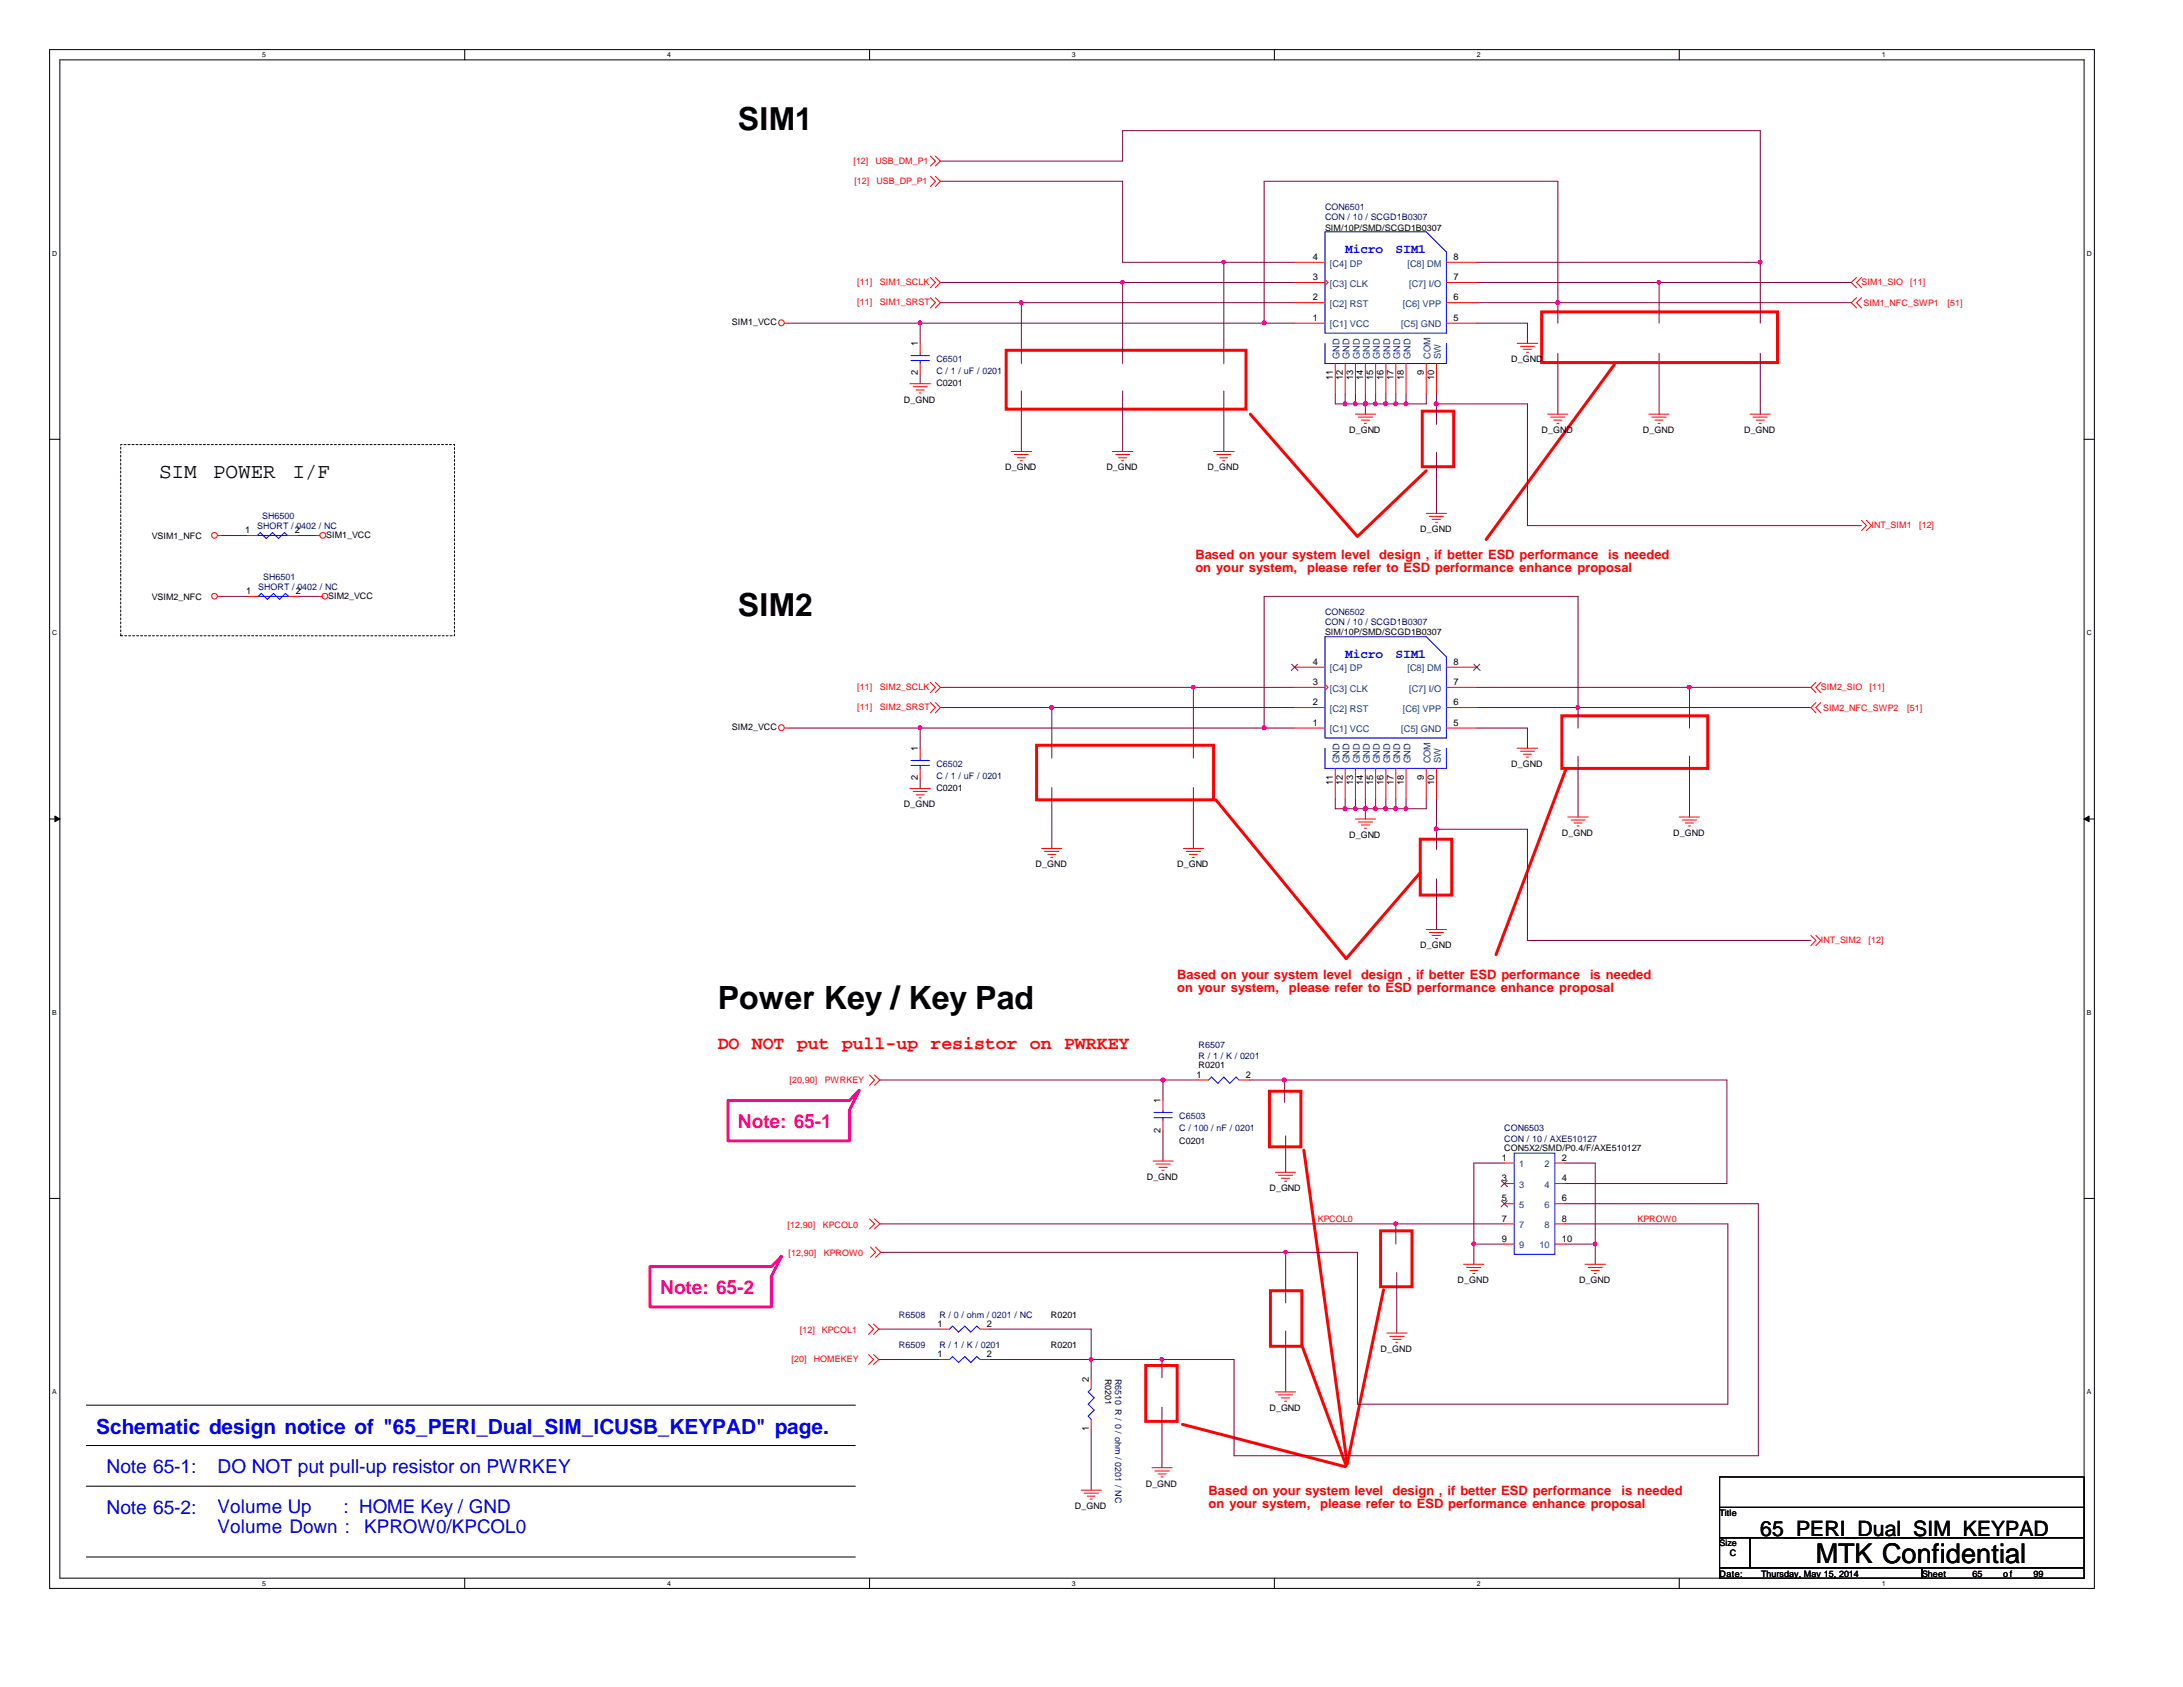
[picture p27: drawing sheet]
<svg xmlns="http://www.w3.org/2000/svg" width="279mm" height="216mm" viewBox="0 0 279 216" stroke-linecap="round" stroke-linejoin="round" font-family="sans-serif">
<defs><g id="words">
<g font-size="4.1">
<text x="94.4" y="16.6">SIM1</text>
<text x="94.4" y="78.8">SIM2</text>
<text x="91.9" y="129.1">Power Key / Key Pad</text>
</g>
<text font-size="3.5" x="232.4" y="200">MTK Confidential</text>
<g font-size="2.7">
<text x="20.4" y="61.1">SIM</text>
<text x="27.3" y="61.1">POWER</text>
<text x="37.4" y="61.1">I/F</text>
<text x="225.3" y="196.6">65_PERI_Dual_SIM_KEYPAD</text>
</g>
<text font-size="2.7" fill="#00f" x="12.3" y="183.6">Schematic design notice of &quot;65_PERI_Dual_SIM_ICUSB_KEYPAD&quot; page.</text>
<g font-size="2.5" fill="#ff0080">
<text x="94.4" y="144.4">Note: 65-1</text>
<text x="84.5" y="165.6">Note: 65-2</text>
</g>
<g font-size="2.5" fill="#00f">
<text x="13.6" y="188.6">Note 65-1:</text>
<text x="27.9" y="188.6">DO NOT put pull-up resistor on PWRKEY</text>
<text x="13.6" y="193.7">Note 65-2:</text>
</g>
<g font-size="2.4" fill="#00f">
<text x="27.9" y="193.7">Volume Up</text>
<text x="27.9" y="196.2">Volume Down :</text>
<text x="43.9" y="193.7">: HOME Key / GND</text>
<text x="46.6" y="196.2">KPROW0/KPCOL0</text>
</g>
<text font-size="2.3" fill="#f00" x="91.9" y="134.2">DO NOT put pull-up resistor on PWRKEY</text>
<g font-size="1.7" fill="#00f">
<text x="172.2" y="32.4">Micro</text>
<text x="178.6" y="32.4">SIM1</text>
<text x="172.2" y="84.2">Micro</text>
<text x="178.6" y="84.2">SIM1</text>
</g>
<g font-size="1.7" fill="#f00">
<text x="153" y="71.5">Based on your system level</text>
<text x="176.5" y="71.5">design , if better ESD performance</text>
<text x="205.8" y="71.5">is needed</text>
<text x="153" y="73.2">on your system,</text>
<text x="167.3" y="73.2">please refer to ESD performance enhance proposal</text>
<text x="150.7" y="125.3">Based on your system level</text>
<text x="174.2" y="125.3">design , if better ESD performance</text>
<text x="203.5" y="125.3">is needed</text>
<text x="150.7" y="127">on your system,</text>
<text x="165" y="127">please refer to ESD performance enhance proposal</text>
<text x="154.7" y="191.3">Based on your system level</text>
<text x="178.2" y="191.3">design , if better ESD performance</text>
<text x="207.5" y="191.3">is needed</text>
<text x="154.7" y="193">on your system,</text>
<text x="169" y="193">please refer to ESD performance enhance proposal</text>
</g>
<g font-size="1.2">
<text x="168" y="35.9">3</text>
<text x="168" y="33.3">4</text>
<text x="186" y="35.9">7</text>
<text x="186" y="33.3">8</text>
<text x="168" y="38.4">2</text>
<text x="168" y="41.1">1</text>
<text x="186" y="38.4">6</text>
<text x="186" y="41.1">5</text>
<text x="117.5" y="44.3" transform="rotate(-90 117.5 44.3)">1</text>
<text x="117.5" y="48" transform="rotate(-90 117.5 48)">2</text>
<text x="170.6" y="48.7" transform="rotate(-90 170.6 48.7)">11</text>
<text x="171.9" y="48.7" transform="rotate(-90 171.9 48.7)">12</text>
<text x="173.2" y="48.7" transform="rotate(-90 173.2 48.7)">13</text>
<text x="174.5" y="48.7" transform="rotate(-90 174.5 48.7)">14</text>
<text x="175.8" y="48.7" transform="rotate(-90 175.8 48.7)">15</text>
<text x="177.1" y="48.7" transform="rotate(-90 177.1 48.7)">16</text>
<text x="178.4" y="48.7" transform="rotate(-90 178.4 48.7)">17</text>
<text x="179.7" y="48.7" transform="rotate(-90 179.7 48.7)">18</text>
<text x="182.2" y="48" transform="rotate(-90 182.2 48)">9</text>
<text x="183.6" y="48.7" transform="rotate(-90 183.6 48.7)">10</text>
<text x="31.4" y="68.2">1</text>
<text x="37.7" y="68.2">2</text>
<text x="31.5" y="76">1</text>
<text x="37.8" y="76">2</text>
<text x="168" y="87.7">3</text>
<text x="168" y="85.1">4</text>
<text x="186" y="87.7">7</text>
<text x="186" y="85.1">8</text>
<text x="168" y="90.3">2</text>
<text x="168" y="92.9">1</text>
<text x="186" y="90.3">6</text>
<text x="186" y="92.9">5</text>
<text x="117.5" y="99.9" transform="rotate(-90 117.5 99.9)">2</text>
<text x="117.5" y="96.1" transform="rotate(-90 117.5 96.1)">1</text>
<text x="170.6" y="100.5" transform="rotate(-90 170.6 100.5)">11</text>
<text x="171.9" y="100.5" transform="rotate(-90 171.9 100.5)">12</text>
<text x="173.2" y="100.5" transform="rotate(-90 173.2 100.5)">13</text>
<text x="174.5" y="100.5" transform="rotate(-90 174.5 100.5)">14</text>
<text x="175.8" y="100.5" transform="rotate(-90 175.8 100.5)">15</text>
<text x="177.1" y="100.5" transform="rotate(-90 177.1 100.5)">16</text>
<text x="178.4" y="100.5" transform="rotate(-90 178.4 100.5)">17</text>
<text x="179.7" y="100.5" transform="rotate(-90 179.7 100.5)">18</text>
<text x="182.2" y="99.9" transform="rotate(-90 182.2 99.9)">9</text>
<text x="183.6" y="100.5" transform="rotate(-90 183.6 100.5)">10</text>
<text x="153.1" y="137.9">1</text>
<text x="159.5" y="137.9">2</text>
<text x="148.5" y="141.2" transform="rotate(-90 148.5 141.2)">1</text>
<text x="148.5" y="144.9" transform="rotate(-90 148.5 144.9)">2</text>
<text x="192.2" y="148.5">1</text>
<text x="199.9" y="148.5">2</text>
<text x="192.2" y="151.2">3</text>
<text x="192.2" y="153.8">5</text>
<text x="199.9" y="151.2">4</text>
<text x="199.9" y="153.8">6</text>
<text x="192.2" y="156.3">7</text>
<text x="192.2" y="158.9">9</text>
<text x="199.9" y="158.9">10</text>
<text x="199.9" y="156.3">8</text>
<text x="120" y="169.8">1</text>
<text x="120" y="173.7">1</text>
<text x="126.3" y="169.8">2</text>
<text x="126.3" y="173.7">2</text>
<text x="139.4" y="176.9" transform="rotate(-90 139.4 176.9)">2</text>
<text x="139.4" y="183.2" transform="rotate(-90 139.4 183.2)">1</text>
</g>
<g font-size="1.2" fill="#004080">
<text x="170.2" y="34.1">[C4] DP</text>
<text x="180.1" y="34.1">[C8] DM</text>
<text x="170.2" y="36.7">[C3] CLK</text>
<text x="170.2" y="39.3">[C2] RST</text>
<text x="170.2" y="41.9">[C1] VCC</text>
<text x="179.3" y="41.9">[C5] GND</text>
<text x="179.5" y="39.3">[C6] VPP</text>
<text x="180.3" y="36.7">[C7] I/O</text>
<text x="171.4" y="45.9" transform="rotate(-90 171.4 45.9)">GND</text>
<text x="172.7" y="45.9" transform="rotate(-90 172.7 45.9)">GND</text>
<text x="174" y="45.9" transform="rotate(-90 174 45.9)">GND</text>
<text x="175.3" y="45.9" transform="rotate(-90 175.3 45.9)">GND</text>
<text x="176.6" y="45.9" transform="rotate(-90 176.6 45.9)">GND</text>
<text x="177.9" y="45.9" transform="rotate(-90 177.9 45.9)">GND</text>
<text x="179.2" y="45.9" transform="rotate(-90 179.2 45.9)">GND</text>
<text x="180.5" y="45.9" transform="rotate(-90 180.5 45.9)">GND</text>
<text x="183.1" y="45.9" transform="rotate(-90 183.1 45.9)">COM</text>
<text x="184.4" y="45.9" transform="rotate(-90 184.4 45.9)">SW</text>
<text x="170.2" y="88.5">[C3] CLK</text>
<text x="170.2" y="85.9">[C4] DP</text>
<text x="180.1" y="85.9">[C8] DM</text>
<text x="180.3" y="88.5">[C7] I/O</text>
<text x="170.2" y="91.1">[C2] RST</text>
<text x="170.2" y="93.7">[C1] VCC</text>
<text x="179.3" y="93.7">[C5] GND</text>
<text x="179.5" y="91.1">[C6] VPP</text>
<text x="171.4" y="97.7" transform="rotate(-90 171.4 97.7)">GND</text>
<text x="172.7" y="97.7" transform="rotate(-90 172.7 97.7)">GND</text>
<text x="174" y="97.7" transform="rotate(-90 174 97.7)">GND</text>
<text x="175.3" y="97.7" transform="rotate(-90 175.3 97.7)">GND</text>
<text x="176.6" y="97.7" transform="rotate(-90 176.6 97.7)">GND</text>
<text x="177.9" y="97.7" transform="rotate(-90 177.9 97.7)">GND</text>
<text x="179.2" y="97.7" transform="rotate(-90 179.2 97.7)">GND</text>
<text x="180.5" y="97.7" transform="rotate(-90 180.5 97.7)">GND</text>
<text x="183.1" y="97.7" transform="rotate(-90 183.1 97.7)">COM</text>
<text x="184.4" y="97.7" transform="rotate(-90 184.4 97.7)">SW</text>
<text x="194.4" y="149.4">1</text>
<text x="197.7" y="149.4">2</text>
<text x="194.4" y="152">3</text>
<text x="194.4" y="154.6">5</text>
<text x="197.7" y="152">4</text>
<text x="197.7" y="154.6">6</text>
<text x="194.4" y="157.2">7</text>
<text x="194.4" y="159.8">9</text>
<text x="197" y="159.8">10</text>
<text x="197.7" y="157.2">8</text>
</g>
<g font-size="1.1" fill="#f00">
<text x="109.2" y="21">[12]</text>
<text x="109.3" y="23.5">[12]</text>
<text x="112.1" y="21">USB_DM_P1</text>
<text x="112.2" y="23.5">USB_DP_P1</text>
<text x="109.7" y="36.5">[11]</text>
<text x="109.7" y="39.1">[11]</text>
<text x="112.6" y="36.5">SIM1_SCLK</text>
<text x="112.6" y="39.1">SIM1_SRST</text>
<text x="238.3" y="36.5">SIM1_SIO</text>
<text x="238.5" y="39.2">SIM1_NFC_SWP1</text>
<text x="244.5" y="36.5">[11]</text>
<text x="249.3" y="39.2">[51]</text>
<text x="239.5" y="67.6">INT_SIM1</text>
<text x="245.6" y="67.6">[12]</text>
<text x="109.7" y="88.3">[11]</text>
<text x="112.6" y="88.3">SIM2_SCLK</text>
<text x="233" y="88.3">SIM2_SIO</text>
<text x="239.3" y="88.3">[11]</text>
<text x="109.7" y="90.9">[11]</text>
<text x="112.6" y="90.9">SIM2_SRST</text>
<text x="233.3" y="91">SIM2_NFC_SWP2</text>
<text x="244.1" y="91">[51]</text>
<text x="233" y="120.7">INT_SIM2</text>
<text x="239.1" y="120.7">[12]</text>
<text x="101" y="138.6">[20,90]</text>
<text x="105.6" y="138.6">PWRKEY</text>
<text x="100.8" y="157.1">[12,90]</text>
<text x="100.9" y="160.7">[12,90]</text>
<text x="105.3" y="157.1">KPCOL0</text>
<text x="105.5" y="160.7">KPROW0</text>
<text x="168.7" y="156.4">KPCOL0</text>
<text x="209.6" y="156.4">KPROW0</text>
<text x="102.4" y="170.6">[12]</text>
<text x="105.2" y="170.6">KPCOL1</text>
<text x="101.3" y="174.3">[20]</text>
<text x="104.2" y="174.3">HOMEKEY</text>
</g>
<g font-size="1.1" fill="#000080">
<text x="169.6" y="26.9">CON6501</text>
<text x="169.6" y="28.2">CON / 10 / SCGD1B0307</text>
<text x="119.8" y="46.3">C6501</text>
<text x="119.8" y="47.9">C / 1 / uF / 0201</text>
<text x="32.9" y="67.7">SHORT / 0402 / NC</text>
<text x="33.6" y="66.4">SH6500</text>
<text x="33.1" y="75.5">SHORT / 0402 / NC</text>
<text x="33.7" y="74.2">SH6501</text>
<text x="169.6" y="78.7">CON6502</text>
<text x="169.6" y="80">CON / 10 / SCGD1B0307</text>
<text x="119.8" y="98.1">C6502</text>
<text x="119.8" y="99.7">C / 1 / uF / 0201</text>
<text x="153.4" y="134.2">R6507</text>
<text x="153.4" y="135.5">R / 1 / K / 0201</text>
<text x="150.9" y="143.2">C6503</text>
<text x="150.9" y="144.8">C / 100 / nF / 0201</text>
<text x="192.5" y="144.8">CON6503</text>
<text x="192.5" y="146.1">CON / 10 / AXE510127</text>
<text x="115.1" y="168.6">R6508</text>
<text x="115.1" y="172.5">R6509</text>
<text x="120.2" y="168.6">R / 0 / ohm / 0201 / NC</text>
<text x="120.2" y="172.5">R / 1 / K / 0201</text>
<text x="142.7" y="176.4" transform="rotate(90 142.7 176.4)">R6510 R / 0 / ohm / 0201 / NC</text>
</g>
<g font-size="1.1">
<text x="169.6" y="29.5">SIM/10P/SMD/SCGD1B0307</text>
<text x="93.7" y="41.7">SIM1_VCC</text>
<text x="193.4" y="46.3">D_GND</text>
<text x="115.7" y="51.5">D_GND</text>
<text x="119.8" y="49.4">C0201</text>
<text x="172.7" y="55.4">D_GND</text>
<text x="197.3" y="55.4">D_GND</text>
<text x="210.3" y="55.4">D_GND</text>
<text x="223.2" y="55.4">D_GND</text>
<text x="128.7" y="60.2">D_GND</text>
<text x="141.6" y="60.2">D_GND</text>
<text x="154.6" y="60.2">D_GND</text>
<text x="19.4" y="69">VSIM1_NFC</text>
<text x="41.7" y="68.9">SIM1_VCC</text>
<text x="181.8" y="68.1">D_GND</text>
<text x="19.4" y="76.8">VSIM2_NFC</text>
<text x="42" y="76.6">SIM2_VCC</text>
<text x="169.6" y="81.3">SIM/10P/SMD/SCGD1B0307</text>
<text x="93.7" y="93.5">SIM2_VCC</text>
<text x="119.8" y="101.3">C0201</text>
<text x="193.4" y="98.1">D_GND</text>
<text x="115.7" y="103.3">D_GND</text>
<text x="172.7" y="107.2">D_GND</text>
<text x="199.9" y="106.9">D_GND</text>
<text x="214.2" y="106.9">D_GND</text>
<text x="132.5" y="111">D_GND</text>
<text x="150.7" y="111">D_GND</text>
<text x="181.8" y="121.3">D_GND</text>
<text x="153.4" y="136.7">R0201</text>
<text x="150.9" y="146.3">C0201</text>
<text x="192.5" y="147.4">CON5X2/SMD/P0.4/F/AXE510127</text>
<text x="146.8" y="151">D_GND</text>
<text x="162.5" y="152.4">D_GND</text>
<text x="186.6" y="164.2">D_GND</text>
<text x="202.1" y="164.2">D_GND</text>
<text x="134.5" y="168.6">R0201</text>
<text x="134.5" y="172.5">R0201</text>
<text x="176.7" y="173">D_GND</text>
<text x="141.4" y="176.4" transform="rotate(90 141.4 176.4)">R0201</text>
<text x="162.5" y="180.6">D_GND</text>
<text x="146.6" y="190.2">D_GND</text>
<text x="137.6" y="193.1">D_GND</text>
<text x="220.1" y="194">Title</text>
<text x="220.1" y="197.9">Size</text>
<text x="220.1" y="201.8">Date:</text>
<text x="221.4" y="199.2">C</text>
<text x="225.4" y="201.8">Thursday, May 15, 2014</text>
<text x="246" y="201.8">Sheet</text>
<text x="252.5" y="201.8">65</text>
<text x="256.4" y="201.8">o f</text>
<text x="260.3" y="201.8">99</text>
</g>
<g font-size=".9">
<text x="33.6" y="7.3">5</text>
<text x="85.4" y="7.3">4</text>
<text x="137.2" y="7.3">3</text>
<text x="189" y="7.3">2</text>
<text x="240.8" y="7.3">1</text>
<text x="6.7" y="32.7">D</text>
<text x="267.1" y="32.7">D</text>
<text x="6.7" y="81.3">C</text>
<text x="267.1" y="81.3">C</text>
<text x="6.7" y="129.9">B</text>
<text x="267.1" y="129.9">B</text>
<text x="6.7" y="178.4">A</text>
<text x="267.1" y="178.4">A</text>
<text x="33.6" y="202.9">5</text>
<text x="85.4" y="202.9">4</text>
<text x="137.2" y="202.9">3</text>
<text x="189" y="202.9">2</text>
<text x="240.8" y="202.9">1</text>
</g>
</g></defs>
<path d="M6.3 6.3h261.8v197h-261.8zM7.7 7.7h259v194.3h-259z" fill="none" stroke="#000" stroke-width=".13"/>
<g fill="#fff">
<path d="M33.6 6.5h.5v1h-.5z"/>
<path d="M33.6 202.1h.5v1.1h-.5z"/>
</g>
<path d="M59.5 6.3v1.4M59.5 202v1.3" fill="none" stroke="#000" stroke-width=".13"/>
<g fill="#fff">
<path d="M85.4 6.5h.5v1h-.5z"/>
<path d="M85.4 202.1h.5v1.1h-.5z"/>
</g>
<path d="M111.3 6.3v1.4M111.3 202v1.3" fill="none" stroke="#000" stroke-width=".13"/>
<g fill="#fff">
<path d="M137.2 6.5h.5v1h-.5z"/>
<path d="M137.2 202.1h.5v1.1h-.5z"/>
</g>
<path d="M163.1 6.3v1.4M163.1 202v1.3" fill="none" stroke="#000" stroke-width=".13"/>
<g fill="#fff">
<path d="M189 6.5h.5v1h-.5z"/>
<path d="M189 202.1h.5v1.1h-.5z"/>
</g>
<path d="M214.9 6.3v1.4M214.9 202v1.3" fill="none" stroke="#000" stroke-width=".13"/>
<g fill="#fff">
<path d="M240.8 6.5h.5v1h-.5z"/>
<path d="M240.8 202.1h.5v1.1h-.5z"/>
<path d="M6.7 31.9h.6v1h-.6z"/>
<path d="M267.1 31.9h.6v1h-.6z"/>
<path d="M6.7 80.5h.6v1h-.6z"/>
<path d="M267.1 80.5h.6v1h-.6z"/>
</g>
<path d="M6.3 56.2h1.4M266.7 56.2h1.4" fill="none" stroke="#000" stroke-width=".13"/>
<g fill="#fff">
<path d="M6.7 129.1h.6v1h-.6z"/>
<path d="M267.1 129.1h.6v1h-.6z"/>
</g>
<path d="M6.3 104.8h1.4M266.7 104.8h1.4" fill="none" stroke="#000" stroke-width=".13"/>
<g fill="#000" stroke="#000" stroke-width=".13">
<path d="M7 104.4l.7 .4-.7 .4z" fill-rule="evenodd"/>
<path d="M266.7 104.8l.7-.4v.8z" fill-rule="evenodd"/>
</g>
<g fill="#fff">
<path d="M6.7 177.6h.5v1h-.5z"/>
<path d="M267.1 177.6h.5v1h-.5z"/>
</g>
<path d="M6.3 153.4h1.4M266.7 153.4h1.4M11 179.8h98.5M11 185h98.5M11 199.3h98.5M11 190.2h98.5M220.1 189h46.6v3.9h-46.6zM220.1 192.9h46.6v3.9h-46.6zM220.1 196.8h3.9v3.9h-3.9zM224 196.8h42.7v3.9h-42.7zM220.1 200.7h25.9v1.3h-25.9zM246 200.7h20.7v1.3h-20.7z" fill="none" stroke="#000" stroke-width=".13"/>
<path d="M15.5 56.9h42.7v24.5h-42.7z" fill="none" stroke="#000" stroke-width=".13" stroke-dasharray=".3 .3"/>
<path d="M93.2 140.8h15.5l1.3-1.3-1.3 2.6v3.9h-15.5zM83.2 162.1h15.5l1.3-1.3-1.3 2.6v3.9h-15.5z" fill="none" stroke="#ff0080" stroke-width=".38"/>
<g fill="none" stroke="#f00" stroke-width=".38">
<path d="M197.3 39.9h30.2v6.5h-30.2zM128.8 44.8h30.7v7.6h-30.7zM160 53l13.7 15.7M182 52.6h4.1v7.1h-4.1zM206.6 46.7l-16.4 22.3M182.5 60.2l-8.6 8.3M132.7 95.4h22.6v7h-22.6zM199.9 91.6h18.7v6.7h-18.7zM200.4 98.5l-8.9 23.7M155.6 102.4l16.7 20.3 9.5-11M181.8 107.4h4v7.2h-4zM162.5 139.7h4v7.1h-4z"/>
<path d="M166.9 147.2l5.5 40.1 4.7-22.2M176.7 157.5h4v7.2h-4zM146.6 174.8h4.1v7.1h-4.1zM162.6 165.2h4v7.1h-4zM166.6 172.2l5.7 15.4M151.3 182.3l20.9 5.4"/>
</g>
<g fill="none" stroke="#800040" stroke-width=".13">
<path d="M120.4 38.7h45.3M120.4 36.2h45.3M120.4 20.6h23.3v-3.9h81.6v24.7M120.4 23.2h23.3v10.4h22M130.7 38.7v7.8M143.7 36.2v10.3M156.6 33.6v12.9M189 38.7h47.9M189 36.2h47.9M189 33.6h36.3M212.3 36.2v5.2M100.9 41.4h64.8"/>
<path d="M117.8 41.4v2.5M117.8 47.8v1.3M130.7 50v7.8M143.7 50v7.8M156.6 50v7.8M161.8 41.4v-18.2h37.6v18.2M170.9 50.4v1.3h11.6v-1.3M172.2 50.4v1.3M173.5 50.4v1.3M174.8 50.4v2.6M176.1 50.4v1.3M177.4 50.4v1.3"/>
<path d="M178.6 50.4v1.3M180 50.4v1.3M183.9 51.7h11.6v15.6h42.8M183.9 50.4v3.9M183.9 57.9v7.8M189 41.4h6.5v2.5M199.4 45.2v7.8M212.3 45.2v7.8M225.3 45.2v7.8M28.4 76.3h3.3M28.4 68.5h3.2M38.1 68.5h2.3"/>
<path d="M38.2 76.3h2.5M100.9 93.2h64.8M117.8 93.2v2.6M117.8 99.7v1.2M120.4 90.6h45.3M120.4 88h45.3M134.6 90.6v6.4M152.7 88v9M161.8 93.2v-16.9h40.2v16.9M189 93.2h6.5v2.6M189 90.6h42.8M189 88h42.8"/>
<path d="M202 96.8v7.8M216.2 88v5.2M216.2 96.8v7.8M134.6 100.8v7.8M152.7 100.8v7.8M170.9 102.2v1.3h11.6v-1.3M172.2 102.2v1.3M173.5 102.2v1.3M174.8 102.2v2.6M176.1 102.2v1.3M177.4 102.2v1.3M178.6 102.2v1.3"/>
<path d="M180 102.2v1.3M183.9 106.1h11.6v14.3h36.3M183.9 102.2v6.5M183.9 112.5v6.5M112.6 138.2h40.8M148.8 138.2v2.6M159.9 138.2h61.1v13.3h-20.7M164.4 138.2v2.9M112.6 156.6h79.9M148.8 144.7v3.9M164.5 145.4v4.6M178.6 156.6v2.6"/>
<path d="M188.6 159.2h3.9M192.5 148.8h-3.9v13M200.3 148.8h3.9v13M200.3 156.6h20.8v23.1h-47.4v-19.4h-61M200.3 159.2h3.9M200.3 154.1h24.7v32.2h-67.1v-12.3h-31.2M112.5 174h7.7M112.5 170.1h7.7M126.7 170.1h13v6.3M148.7 174v2.3M164.5 160.3v6.5M164.5 170.3v7.8"/>
<path d="M178.8 162.9v7.7M139.7 182.9v7.8M148.7 180.1v7.7"/>
</g>
<g fill="#f0f" stroke="#f0f" stroke-width=".13">
<path d="M130.5 38.5h.2l.2 .1v.3l-.2 .1-.2-.1z" fill-rule="evenodd"/>
<path d="M199.2 38.5h.1l.3 .1-.1 .3-.2 .1-.1-.1z" fill-rule="evenodd"/>
<path d="M143.5 36h.3l.1 .1-.1 .2-.2 .1-.1-.1z" fill-rule="evenodd"/>
<path d="M117.6 41.1h.1l.2 .1v.3l-.2 .1-.1-.1z" fill-rule="evenodd"/>
<path d="M134.4 90.4l.2-.1 .2 .1v.3l-.2 .1-.2-.1z" fill-rule="evenodd"/>
<path d="M201.8 90.4l.1-.1 .2 .1v.3l-.2 .1-.1-.1z" fill-rule="evenodd"/>
<path d="M152.5 87.8h.4l.1 .1-.1 .2-.2 .1-.2-.1z" fill-rule="evenodd"/>
<path d="M117.6 92.9h.1l.2 .1v.3l-.2 .1-.1-.1z" fill-rule="evenodd"/>
<path d="M175.9 103.3h.1l.2 .1v.3l-.2 .1-.1-.1z" fill-rule="evenodd"/>
<path d="M179.8 103.3h.1l.2 .1v.3l-.2 .1-.1-.1z" fill-rule="evenodd"/>
<path d="M178.5 103.3h.1l.2 .1v.3l-.2 .1-.1-.1z" fill-rule="evenodd"/>
<path d="M172 103.3h.1l.2 .1v.3l-.2 .1-.1-.1z" fill-rule="evenodd"/>
<path d="M212.1 36h.4l.1 .1-.1 .2-.2 .1-.2-.1z" fill-rule="evenodd"/>
<path d="M175.9 51.5l.1-.1 .2 .1v.4h-.2h-.1z" fill-rule="evenodd"/>
<path d="M172 51.5l.1-.1 .2 .1v.4h-.2h-.1z" fill-rule="evenodd"/>
<path d="M179.8 51.5l.1-.1 .2 .1v.4h-.2h-.1z" fill-rule="evenodd"/>
<path d="M178.5 51.5l.1-.1 .2 .1v.4h-.2h-.1z" fill-rule="evenodd"/>
<path d="M173.3 51.5l.1-.1 .3 .1-.1 .4h-.2h-.1z" fill-rule="evenodd"/>
<path d="M173.3 103.3h.1l.3 .1-.1 .3-.2 .1-.1-.1z" fill-rule="evenodd"/>
<path d="M172 103.3h.1l.2 .1v.3l-.2 .1-.1-.1z" fill-rule="evenodd"/>
<path d="M178.5 156.4h.3l.1 .2-.1 .2h-.2h-.1z" fill-rule="evenodd"/>
<path d="M156.4 33.4h.4v.1v.2l-.2 .1-.2-.1z" fill-rule="evenodd"/>
<path d="M225.1 33.4h.3l.1 .1-.1 .2-.1 .1-.2-.1z" fill-rule="evenodd"/>
<path d="M204 159h.3l.1 .2-.1 .1-.2 .1-.1-.1z" fill-rule="evenodd"/>
<path d="M188.4 159h.4v.2v.1l-.2 .1-.2-.1z" fill-rule="evenodd"/>
<path d="M139.5 173.8h.3l.1 .1-.1 .2-.2 .1-.1-.1z" fill-rule="evenodd"/>
<path d="M164.4 160.1h.3l.1 .1-.1 .2-.2 .1-.1-.1z" fill-rule="evenodd"/>
<path d="M148.5 173.8h.3l.1 .1-.1 .2-.1 .1-.2-.1z" fill-rule="evenodd"/>
<path d="M130.5 38.5h.2l.2 .1v.3l-.2 .1-.2-.1z" fill-rule="evenodd"/>
<path d="M199.2 38.5h.1l.3 .1-.1 .3-.2 .1-.1-.1z" fill-rule="evenodd"/>
<path d="M143.5 36h.3l.1 .1-.1 .2-.2 .1-.1-.1z" fill-rule="evenodd"/>
<path d="M117.6 41.1h.1l.2 .1v.3l-.2 .1-.1-.1z" fill-rule="evenodd"/>
<path d="M134.4 90.4l.2-.1 .2 .1v.3l-.2 .1-.2-.1z" fill-rule="evenodd"/>
<path d="M201.8 90.4l.1-.1 .2 .1v.3l-.2 .1-.1-.1z" fill-rule="evenodd"/>
<path d="M152.5 87.8h.4l.1 .1-.1 .2-.2 .1-.2-.1z" fill-rule="evenodd"/>
<path d="M117.6 92.9h.1l.2 .1v.3l-.2 .1-.1-.1z" fill-rule="evenodd"/>
<path d="M175.9 103.3h.1l.2 .1v.3l-.2 .1-.1-.1z" fill-rule="evenodd"/>
<path d="M179.8 103.3h.1l.2 .1v.3l-.2 .1-.1-.1z" fill-rule="evenodd"/>
<path d="M178.5 103.3h.1l.2 .1v.3l-.2 .1-.1-.1z" fill-rule="evenodd"/>
<path d="M172 103.3h.1l.2 .1v.3l-.2 .1-.1-.1z" fill-rule="evenodd"/>
<path d="M212.1 36h.4l.1 .1-.1 .2-.2 .1-.2-.1z" fill-rule="evenodd"/>
<path d="M175.9 51.5l.1-.1 .2 .1v.4h-.2h-.1z" fill-rule="evenodd"/>
<path d="M172 51.5l.1-.1 .2 .1v.4h-.2h-.1z" fill-rule="evenodd"/>
<path d="M179.8 51.5l.1-.1 .2 .1v.4h-.2h-.1z" fill-rule="evenodd"/>
<path d="M178.5 51.5l.1-.1 .2 .1v.4h-.2h-.1z" fill-rule="evenodd"/>
<path d="M173.3 51.5l.1-.1 .3 .1-.1 .4h-.2h-.1z" fill-rule="evenodd"/>
<path d="M173.3 103.3h.1l.3 .1-.1 .3-.2 .1-.1-.1z" fill-rule="evenodd"/>
<path d="M172 103.3h.1l.2 .1v.3l-.2 .1-.1-.1z" fill-rule="evenodd"/>
<path d="M178.5 156.4h.3l.1 .2-.1 .2h-.2h-.1z" fill-rule="evenodd"/>
<path d="M156.4 33.4h.4v.1v.2l-.2 .1-.2-.1z" fill-rule="evenodd"/>
<path d="M225.1 33.4h.3l.1 .1-.1 .2-.1 .1-.2-.1z" fill-rule="evenodd"/>
<path d="M204 159h.3l.1 .2-.1 .1-.2 .1-.1-.1z" fill-rule="evenodd"/>
<path d="M188.4 159h.4v.2v.1l-.2 .1-.2-.1z" fill-rule="evenodd"/>
<path d="M139.5 173.8h.3l.1 .1-.1 .2-.2 .1-.1-.1z" fill-rule="evenodd"/>
<path d="M164.4 160.1h.3l.1 .1-.1 .2-.2 .1-.1-.1z" fill-rule="evenodd"/>
<path d="M148.5 173.8h.3l.1 .1-.1 .2-.1 .1-.2-.1z" fill-rule="evenodd"/>
<circle cx="183.8" cy="51.7" r=".26"/>
<circle cx="183.8" cy="106.1" r=".26"/>
<circle cx="161.8" cy="93.1" r=".26"/>
<circle cx="216.2" cy="87.9" r=".25"/>
<circle cx="174.8" cy="103.5" r=".26"/>
<circle cx="177.3" cy="103.5" r=".26"/>
<circle cx="161.8" cy="41.3" r=".26"/>
<circle cx="174.8" cy="51.7" r=".26"/>
<circle cx="177.3" cy="51.7" r=".26"/>
<circle cx="164.4" cy="138.2" r=".26"/>
<circle cx="148.8" cy="138.2" r=".26"/>
</g>
<g fill="none" stroke="#f00" stroke-width=".13">
<path d="M119.1 20l.6 .6-.6 .7M119.7 20l.7 .6-.7 .7M119.1 35.5l.6 .7-.6 .6M119.1 38.1l.6 .6-.6 .7M119.1 22.6l.6 .6-.6 .7M119.7 35.5l.7 .7-.7 .6M119.7 38.1l.7 .6-.7 .7M119.7 22.6l.7 .6-.7 .7M165.7 36.2h3.9M165.7 38.7h3.9M165.7 33.6h3.9M169.6 35.8l.4 .4-.4 .3"/>
<path d="M185.1 36.2h3.9M185.1 38.7h3.9M185.1 33.6h3.9M237.6 38.1l-.7 .6 .7 .7M237.6 35.5l-.7 .7 .7 .6M238.3 38.1l-.7 .6 .7 .7M238.3 35.5l-.7 .7 .7 .6M100.4 41.4h.5M116.5 49.1h2.6M116.9 49.5h1.8M117.3 49.9h1M117.6 50.3h.3"/>
<path d="M117.8 43.9v1.3M117.8 46.5v1.3M129.4 57.8h2.6M129.8 58.2h1.8M130.2 58.6h1M130.6 59h.3M142.4 57.8h2.6M142.8 58.2h1.8M143.2 58.6h1M143.6 59h.2M155.3 57.8h2.6M155.7 58.2h1.8"/>
<path d="M156.1 58.6h1M156.5 59h.3M165.7 41.4h3.9M170.9 46.5v3.9M172.2 46.5v3.9M173.5 53h2.6M173.5 46.5v3.9M173.9 53.4h1.8M174.2 53.8h1.1M174.6 54.2h.3M174.8 46.5v3.9M176.1 46.5v3.9"/>
<path d="M177.4 46.5v3.9M178.6 46.5v3.9M180 46.5v3.9M182.5 46.5v3.9M183.9 46.5v3.9M185.1 41.4h3.9M194.2 43.9h2.6M194.6 44.3h1.8M195 44.7h1M195.4 45.1h.2M198.1 53h2.6M198.5 53.4h1.8"/>
<path d="M198.9 53.8h1M199.3 54.2h.2M211 53h2.6M211.4 53.4h1.8M211.8 53.8h1.1M212.2 54.2h.3M224 53h2.6M224.4 53.4h1.8M224.8 53.8h1M225.2 54.2h.2M27.9 68.5h.5M27.9 76.3h.5"/>
<path d="M31.6 68.5h1.3M31.7 76.3h1.4M36.8 68.5h1.3M37 76.3h1.2M40.4 68.5h.5M40.7 76.3h.5M182.5 65.7h2.6M182.9 66.1h1.8M183.3 66.5h1.1M183.7 66.8h.3M238.3 66.6l.6 .7-.6 .6M238.9 66.6l.6 .7-.6 .6"/>
<path d="M100.4 93.2h.5M117.8 95.8v1.2M117.8 98.3v1.4M119.1 87.3l.6 .7-.6 .6M119.1 89.9l.6 .7-.6 .6M119.7 87.3l.7 .7-.7 .6M119.7 89.9l.7 .7-.7 .6M165.7 93.2h3.9M165.7 88h3.9M165.7 90.6h3.9M165.7 85.4h3.9M169.6 87.6l.4 .4-.4 .3"/>
<path d="M170.9 98.3v3.9M172.2 98.3v3.9M173.5 98.3v3.9M174.8 98.3v3.9M176.1 98.3v3.9M177.4 98.3v3.9M178.6 98.3v3.9M180 98.3v3.9M182.5 98.3v3.9M183.9 98.3v3.9M185.1 93.2h3.9M185.1 88h3.9"/>
<path d="M185.1 90.6h3.9M185.1 85.4h3.9M194.2 95.8h2.6M194.6 96.1h1.8M195 96.5h1M195.4 96.9h.2M232.4 89.9l-.6 .7 .6 .6M232.4 87.3l-.6 .7 .6 .6M233 89.9l-.6 .7 .6 .6M233 87.3l-.6 .7 .6 .6M116.5 100.9h2.6M116.9 101.3h1.8"/>
<path d="M117.3 101.7h1M117.6 102.1h.3M133.3 108.6h2.6M133.7 109h1.8M134.1 109.3h1M134.5 109.7h.2M151.5 108.6h2.6M151.8 109h1.9M152.2 109.3h1M152.6 109.7h.3M173.5 104.8h2.6M173.9 105.2h1.8"/>
<path d="M174.2 105.6h1.1M174.6 106h.3M182.5 119h2.6M182.9 119.3h1.8M183.3 119.7h1.1M200.7 104.6h2.6M201.1 104.9h1.8M201.5 105.3h1M201.8 105.7h.3M214.9 104.6h2.6M215.3 104.9h1.8M215.7 105.3h1"/>
<path d="M216.1 105.7h.3M231.8 119.7l.6 .7-.6 .6M232.4 119.7l.6 .7-.6 .6M111.3 137.6l.6 .6-.6 .7M111.9 137.6l.7 .6-.7 .7M153.4 138.2h1.3M158.6 138.2h1.3M183.7 120.1h.3M111.3 156l.6 .6-.6 .7M111.4 159.6l.7 .7-.7 .6M111.9 156l.7 .6-.7 .7M112.1 159.6l.6 .7-.6 .6"/>
<path d="M147.6 148.6h2.6M148 149h1.8M148.3 149.4h1.1M148.7 149.8h.3M148.8 140.8v1.3M148.8 143.4v1.3M163.2 150h2.6M163.6 150.4h1.8M164 150.8h1.1M164.4 151.2h.3M192.5 148.8h1.3M192.5 151.5h1.3"/>
<path d="M192.5 154.1h1.3M192.5 156.6h1.3M192.5 159.2h1.3M199 148.8h1.3M199 151.5h1.3M199 154.1h1.3M199 156.6h1.3M199 159.2h1.3M111.2 169.5l.6 .6-.6 .7M111.2 173.4l.6 .6-.6 .6M111.8 169.5l.7 .6-.7 .7M111.8 173.4l.7 .6-.7 .6"/>
<path d="M120.2 170.1h1.3M120.2 174h1.3M125.4 170.1h1.3M125.4 174h1.3M139.7 176.4v1.4M163.2 178.1h2.6M163.6 178.5h1.8M164 178.9h1.1M164.4 179.3h.3M177.5 170.6h2.6M177.9 171h1.8M178.3 171.4h1"/>
<path d="M178.6 171.8h.3M187.3 161.8h2.6M187.7 162.2h1.8M188.1 162.6h1M188.5 163h.3M202.9 161.8h2.6M203.3 162.2h1.8M203.7 162.6h1M204 163h.3M138.4 190.7h2.6M138.8 191.1h1.8M139.1 191.5h1.1"/>
<path d="M139.5 191.9h.3M139.7 181.7v1.2M147.4 187.8h2.6M147.8 188.3h1.8M148.2 188.6h1.1M148.6 189h.2"/>
<circle cx="100" cy="41.3" r=".38"/>
<circle cx="27.4" cy="76.3" r=".37"/>
<circle cx="27.4" cy="68.5" r=".37"/>
<circle cx="41.3" cy="68.5" r=".37"/>
<circle cx="41.6" cy="76.3" r=".37"/>
<circle cx="100" cy="93.1" r=".38"/>
</g>
<g fill="none" stroke="#00f" stroke-width=".13">
<path d="M169.6 29.7h12.9l2.6 2.6v10.3h-15.5zM116.6 46.1h2.4M116.6 45.5h2.4M117.8 45.2v.3M117.8 46.1v.4M169.6 43.9v2.6h15.5v-2.6M32.9 68.5l.4-.3 .8 .7 .8-.7 .7 .7 .8-.7 .4 .3zM33.1 76.3l.3-.4 .8 .8 .8-.8 .8 .8 .7-.8 .5 .4zM116.6 98h2.4M116.6 97.3h2.4M117.8 97v.3M117.8 98v.3"/>
<path d="M169.6 81.5h12.9l2.6 2.6v10.3h-15.5zM169.6 95.8v2.5h15.5v-2.5M154.7 138.2l.4-.4 .8 .8 .7-.8 .8 .8 .8-.8 .4 .4M147.7 143h2.3M147.7 142.4h2.3M148.8 142.1v.3M148.8 143v.4M193.8 147.6h5.2v12.9h-5.2zM121.5 170.1l.4-.4 .8 .8 .8-.8 .7 .8 .8-.8 .4 .4M121.5 174l.4-.4 .8 .8 .8-.8 .7 .8 .8-.8 .4 .4M139.7 177.8l-.4 .3 .7 .8-.7 .8 .7 .8-.7 .7 .4 .5"/>
</g>
<path d="M165.3 85l.8 .8M166.1 85l-.8 .8M188.6 85l.8 .8M189.4 85l-.8 .8M192.2 151.1l.8 .8M192.2 153.7l.8 .8M192.9 151.1l-.8 .8M192.9 153.7l-.8 .8" fill="none" stroke="#804000" stroke-width=".13"/>
<use href="#words"/>
</svg>
